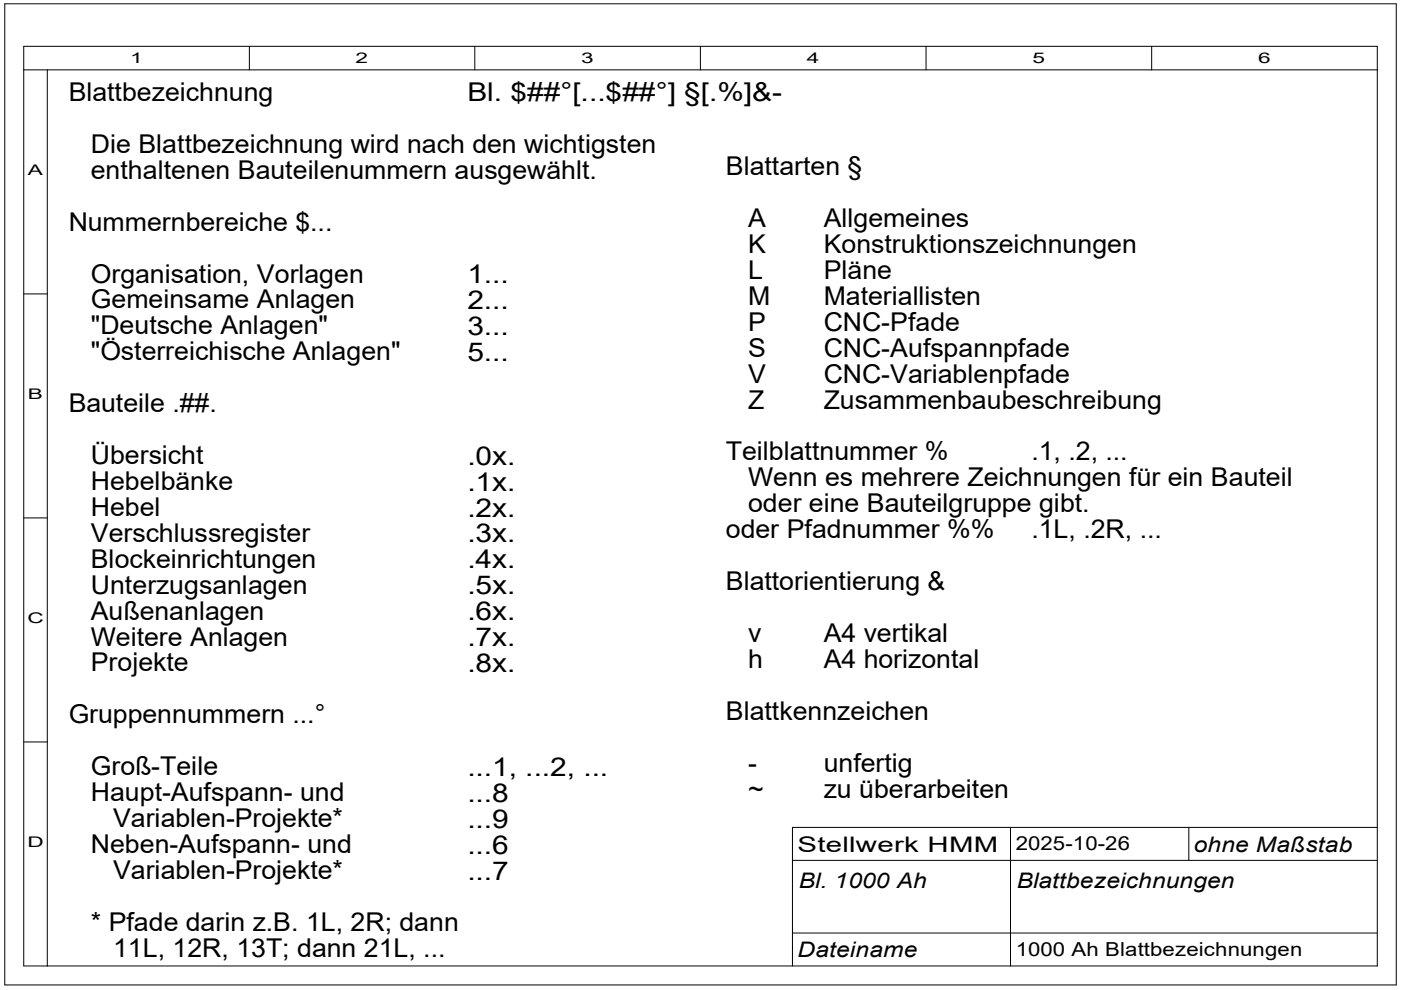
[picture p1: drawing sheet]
<svg xmlns="http://www.w3.org/2000/svg" width="297mm" height="210mm" viewBox="0 0 297 210" stroke-linecap="round" stroke-linejoin="round" font-family="sans-serif">
<defs><g id="words">
<g font-size="5.5">
<text x="14.6" y="21.4">Blattbezeichnung</text>
<text x="99.1" y="21.5">Bl. $##°[...$##°] §[.%]&amp;-</text>
<text x="19.3" y="32.4">Die Blattbezeichnung wird nach den wichtigsten</text>
<text x="19.3" y="37.9">enthaltenen Bauteilenummern ausgewählt.</text>
<text x="153.9" y="37.1">Blattarten §</text>
<text x="14.6" y="48.9">Nummernbereiche $...</text>
<text x="158.6" y="48.1">A</text>
<text x="158.6" y="53.6">K</text>
<text x="174.7" y="48.1">Allgemeines</text>
<text x="174.7" y="53.6">Konstruktionszeichnungen</text>
<text x="19.3" y="59.9">Organisation, Vorlagen</text>
<text x="158.6" y="59.1">L</text>
<text x="174.7" y="59.1">Pläne</text>
<text x="19.3" y="65.4">Gemeinsame Anlagen</text>
<text x="99.1" y="60">1...</text>
<text x="99.1" y="65.5">2...</text>
<text x="158.6" y="64.6">M</text>
<text x="174.7" y="64.6">Materiallisten</text>
<text x="19.3" y="70.9">&quot;Deutsche Anlagen&quot;</text>
<text x="99.1" y="71">3...</text>
<text x="158.6" y="70.1">P</text>
<text x="174.7" y="70.1">CNC-Pfade</text>
<text x="19.3" y="76.4">&quot;Österreichische Anlagen&quot;</text>
<text x="99.1" y="76.5">5...</text>
<text x="158.6" y="75.6">S</text>
<text x="174.7" y="75.6">CNC-Aufspannpfade</text>
<text x="158.6" y="81.1">V</text>
<text x="174.7" y="81.1">CNC-Variablenpfade</text>
<text x="14.6" y="87.4">Bauteile .##.</text>
<text x="158.6" y="86.6">Z</text>
<text x="174.7" y="86.6">Zusammenbaubeschreibung</text>
<text x="19.3" y="98.4">Übersicht</text>
<text x="99.1" y="98.5">.0x.</text>
<text x="153.9" y="97.6">Teilblattnummer %</text>
<text x="218.7" y="97.6">.1, .2, ...</text>
<text x="19.3" y="103.9">Hebelbänke</text>
<text x="99.1" y="104">.1x.</text>
<text x="158.6" y="103.1">Wenn es mehrere Zeichnungen für ein Bauteil</text>
<text x="19.3" y="109.4">Hebel</text>
<text x="99.1" y="109.5">.2x.</text>
<text x="158.6" y="108.6">oder eine Bauteilgruppe gibt.</text>
<text x="19.3" y="114.9">Verschlussregister</text>
<text x="99.1" y="115">.3x.</text>
<text x="153.9" y="114.1">oder Pfadnummer %%</text>
<text x="218.7" y="114.1">.1L, .2R, ...</text>
<text x="19.3" y="120.4">Blockeinrichtungen</text>
<text x="19.3" y="125.9">Unterzugsanlagen</text>
<text x="99.1" y="120.5">.4x.</text>
<text x="153.9" y="125.1">Blattorientierung &amp;</text>
<text x="19.3" y="131.4">Außenanlagen</text>
<text x="99.1" y="126">.5x.</text>
<text x="99.1" y="131.5">.6x.</text>
<text x="19.3" y="136.9">Weitere Anlagen</text>
<text x="99.1" y="137">.7x.</text>
<text x="158.6" y="136.1">v</text>
<text x="174.7" y="136.1">A4 vertikal</text>
<text x="19.3" y="142.4">Projekte</text>
<text x="99.1" y="142.5">.8x.</text>
<text x="158.6" y="141.6">h</text>
<text x="174.7" y="141.6">A4 horizontal</text>
<text x="14.6" y="153.4">Gruppennummern ...°</text>
<text x="153.9" y="152.6">Blattkennzeichen</text>
<text x="19.3" y="164.4">Groß-Teile</text>
<text x="99.1" y="164.5">...1, ...2, ...</text>
<text x="158.6" y="163.6">-</text>
<text x="174.7" y="163.6">unfertig</text>
<text x="19.3" y="169.9">Haupt-Aufspann- und</text>
<text x="99.1" y="170">...8</text>
<text x="158.6" y="169.1">~</text>
<text x="174.7" y="169.1">zu überarbeiten</text>
<text x="24" y="175.4">Variablen-Projekte*</text>
<text x="99.1" y="175.5">...9</text>
<text x="19.3" y="180.9">Neben-Aufspann- und</text>
<text x="99.1" y="181">...6</text>
<text x="24" y="186.4">Variablen-Projekte*</text>
<text x="99.1" y="186.5">...7</text>
<text x="19.3" y="197.4">* Pfade darin z.B. 1L, 2R; dann</text>
<text x="24" y="202.9">11L, 12R, 13T; dann 21L, ...</text>
</g>
<g font-size="4.5">
<text x="169.1" y="180.7">Stellwerk HMM</text>
<text x="253.1" y="180.7">ohne Maßstab</text>
<text x="169.4" y="188.2">Bl. 1000 Ah</text>
<text x="215.6" y="188.2">Blattbezeichnungen</text>
<text x="169.1" y="202.9">Dateiname</text>
</g>
<g font-size="4.1">
<text x="215.3" y="180.2">2025-10-26</text>
<text x="215.3" y="202.6">1000 Ah Blattbezeichnungen</text>
</g>
<g font-size="3.1">
<text x="27.6" y="13.4">1</text>
<text x="75.4" y="13.4">2</text>
<text x="123.2" y="13.4">3</text>
<text x="171.1" y="13.4">4</text>
<text x="218.9" y="13.4">5</text>
<text x="266.7" y="13.4">6</text>
<text x="5.9" y="37.1">A</text>
<text x="5.9" y="84.6">B</text>
<text x="5.8" y="132.2">C</text>
<text x="5.8" y="179.7">D</text>
</g>
</g></defs>
<g fill="none" stroke="#000" stroke-width=".21">
<path d="M1 .8h295v208h-295zM5 9.8h287v195h-287zM5 14.8h287M10 14.8v190M52.9 9.8v5M100.7 9.8v5M148.5 9.8v5M196.3 9.8v5M244.2 9.8v5M5 62.3h5M5 109.8h5M5 157.3h5"/>
<path d="M214.2 175.4v29.4M252 175.4v7M291.9 175.4h-123.9v29.4M168 182.4h123.9M168 197.8h123.9"/>
</g>
<use href="#words"/>
</svg>
